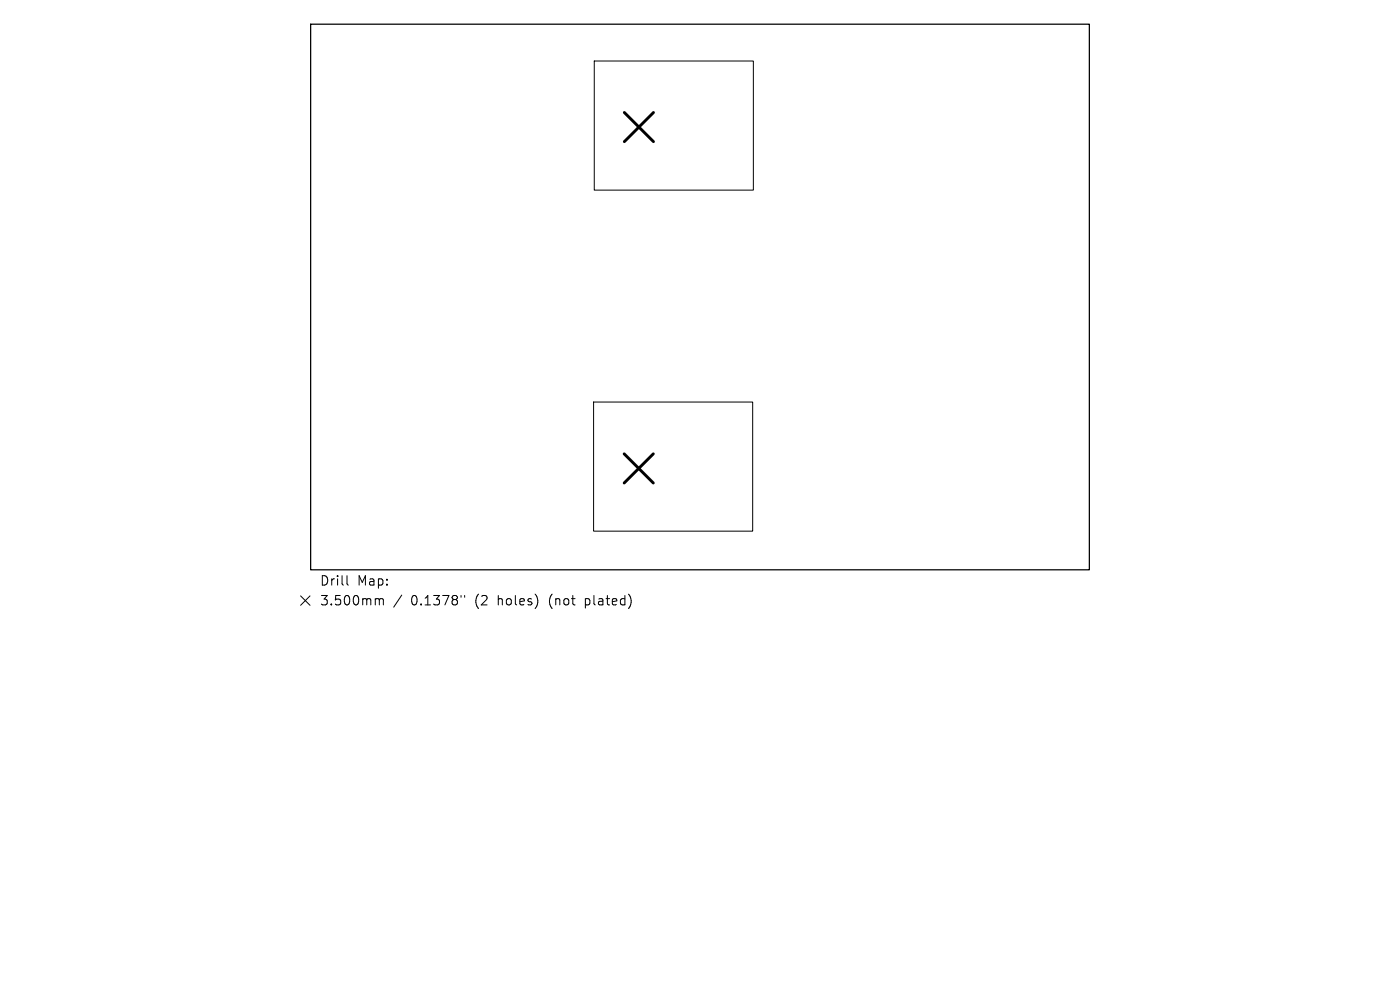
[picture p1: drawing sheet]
<svg xmlns="http://www.w3.org/2000/svg" width="297mm" height="210mm" viewBox="0 0 297 210" stroke-linecap="round" stroke-linejoin="round" font-family="sans-serif">
<defs><g id="words">
<g font-size="2.8">
<text x="67.8" y="124.5">Drill</text>
<text x="75.8" y="124.5">Map:</text>
<text x="67.8" y="128.7">3.500mm</text>
<text x="87.2" y="128.7">0.1378&quot;</text>
<text x="100.9" y="128.7">(2</text>
<text x="105.9" y="128.7">holes)</text>
<text x="117" y="128.7">(not</text>
<text x="124.8" y="128.7">plated)</text>
</g>
</g></defs>
<path d="M126.1 12.9h33.7v27.4h-33.7zM125.9 85.3h33.8v27.4h-33.8zM63.8 126.4l2 2M65.8 126.4l-2 2M73.6 122.1v1.7l.3 .3M79.9 127l.5 .1 .1 .2M80.5 127.3l.3-.3 .4 .1 .1 1.2M80.5 127.3v1M85.2 126.2l-1.7 2.6M97.8 126.3v.4M98.6 126.3v.4" fill="none" stroke="#000" stroke-width=".21"/>
<path d="M65.9 5.1h165.2v115.8h-165.2z" fill="none" stroke="#000" stroke-width=".27"/>
<path d="M132.4 23.9l6.2 6.1M138.6 23.9l-6.2 6.1M132.4 96.3l6.2 6.2M138.6 96.3l-6.2 6.2" fill="none" stroke="#000" stroke-width=".62"/>
<use href="#words"/>
</svg>
